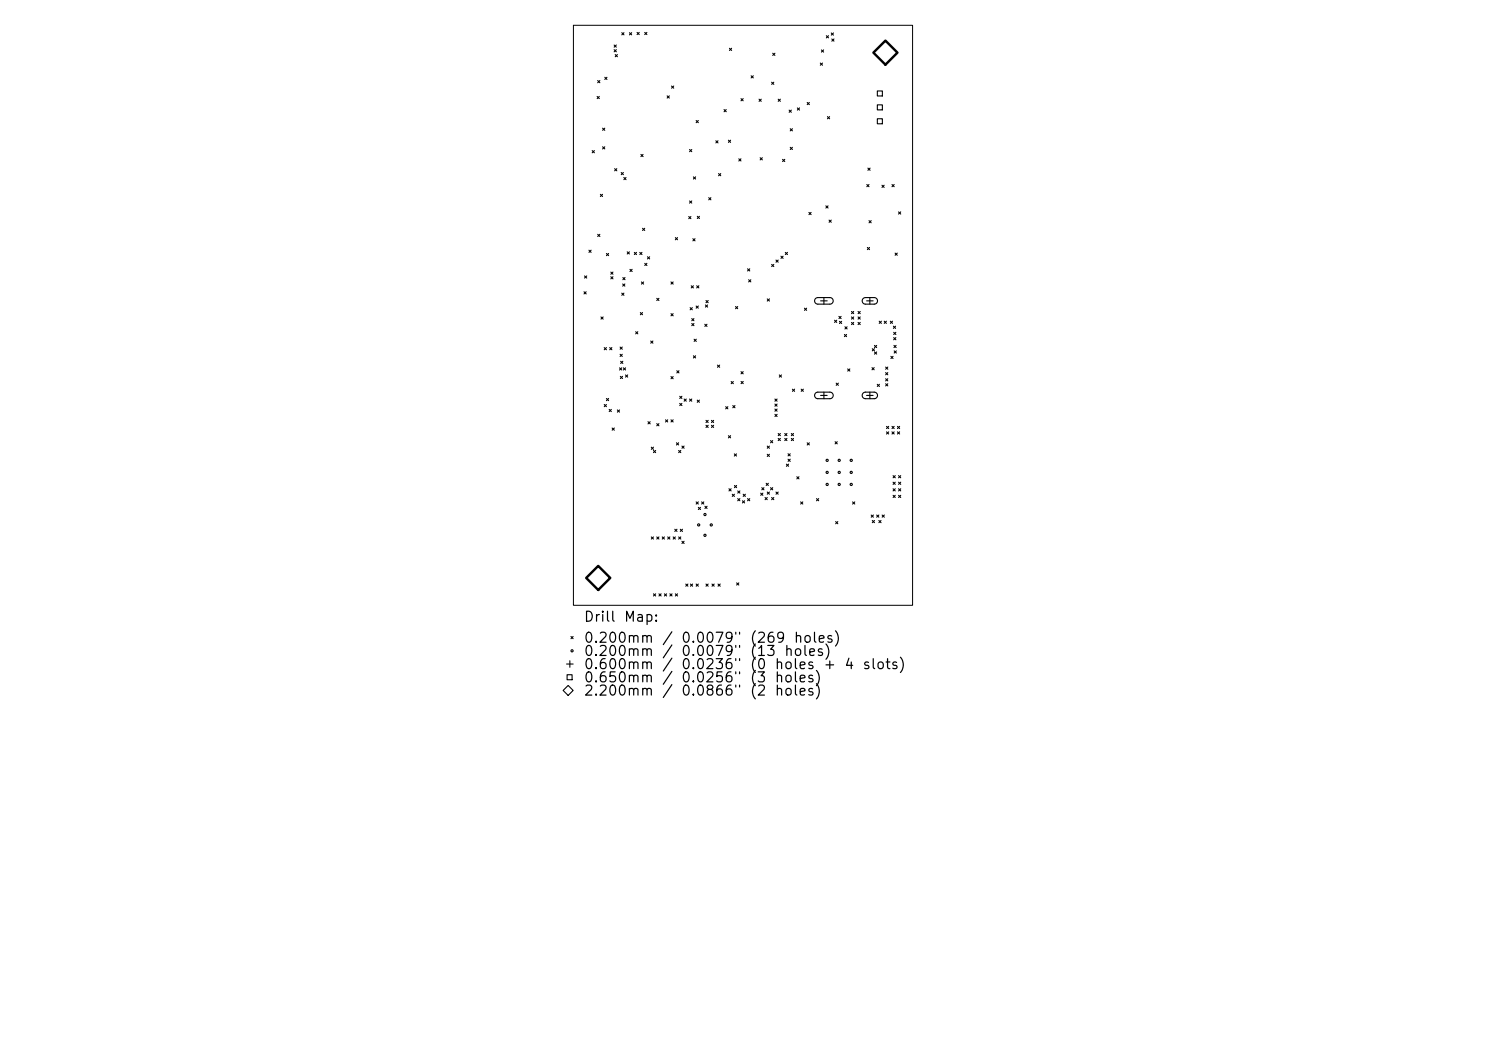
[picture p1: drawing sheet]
<svg xmlns="http://www.w3.org/2000/svg" width="297mm" height="210mm" viewBox="0 0 297 210" stroke-linecap="round" stroke-linejoin="round" font-family="sans-serif">
<defs><g id="words">
<g font-size="2">
<text x="116.6" y="124.7">Drill</text>
<text x="124.6" y="124.7">Map:</text>
<text x="116.6" y="128.9">0.200mm</text>
<text x="116.6" y="131.6">0.200mm</text>
<text x="132.2" y="128.9">/</text>
<text x="136" y="128.9">0.0079&quot;</text>
<text x="136" y="131.6">0.0079&quot;</text>
<text x="149.7" y="128.9">(269</text>
<text x="149.7" y="131.6">(13</text>
<text x="158.5" y="128.9">holes)</text>
<text x="116.6" y="134.2">0.600mm</text>
<text x="116.6" y="136.9">0.650mm</text>
<text x="132.2" y="136.9">/</text>
<text x="136" y="134.2">0.0236&quot;</text>
<text x="136" y="136.9">0.0256&quot;</text>
<text x="149.7" y="134.2">(0</text>
<text x="149.7" y="136.9">(3</text>
<text x="154.7" y="134.2">holes</text>
<text x="154.7" y="136.9">holes)</text>
<text x="164.4" y="134.2">+</text>
<text x="168.6" y="134.2">4</text>
<text x="172.2" y="134.2">slots)</text>
<text x="116.6" y="139.5">2.200mm</text>
<text x="136" y="139.5">0.0866&quot;</text>
<text x="149.7" y="139.5">(2</text>
</g>
</g></defs>
<path d="M114.6 5.1h67.8v115.8h-67.8z" fill="none" stroke="#000" stroke-width=".2"/>
<g fill="none" stroke="#000" stroke-width=".22">
<path d="M119.3 19.3l.5 .4M119.5 16.1l.4 .4M119.8 19.3l-.5 .4M119.9 16.1l-.4 .4M120.9 15.4l.4 .5M121.3 15.4l-.4 .5M122.7 9l.5 .4M122.7 9.9l.5 .5M123 10.9l.4 .4M123.2 9l-.5 .4M123.2 9.9l-.5 .5M123.4 10.9l-.4 .4"/>
<path d="M124.3 6.5l.4 .5M124.7 6.5l-.4 .5M125.8 6.5l.4 .5M126.2 6.5l-.4 .5M127.3 6.5l.5 .4M127.8 6.5l-.5 .4M128.9 6.5l.4 .4M129.3 6.5l-.4 .4M133.3 19.2l.5 .4M133.8 19.2l-.5 .4M134.2 17.2l.5 .4M134.7 17.2l-.5 .4"/>
<path d="M145.8 9.6l.4 .5M146.2 9.6l-.4 .5M148.1 19.7l.4 .4M148.5 19.7l-.4 .4M150.1 15.1l.5 .5M150.6 15.1l-.5 .5M151.7 19.8l.4 .5M152.1 19.8l-.4 .5M154.2 16.4l.5 .5M154.4 10.6l.5 .5M154.7 16.4l-.5 .5M154.9 10.6l-.5 .5"/>
<path d="M155.5 19.8l.5 .5M156 19.8l-.5 .5M164 12.6l.4 .4M164.2 10l.4 .4M164.4 12.6l-.4 .4M164.6 10l-.4 .4M165.2 7.1l.4 .5M165.6 7.1l-.4 .5M166.1 6.6l.5 .4M166.3 7.8l.4 .4M166.6 6.6l-.5 .4M166.7 7.8l-.4 .4"/>
<path d="M175.4 18.2h1v1h-1zM118.4 30.1l.4 .4M118.8 30.1l-.4 .4M120 38.8l.4 .5M120.4 38.8l-.4 .5M120.4 25.6l.5 .4M120.4 29.3l.5 .5M120.9 25.6l-.5 .4M120.9 29.3l-.5 .5M122.8 33.7l.5 .4M123.3 33.7l-.5 .4M124.2 34.5l.4 .4"/>
<path d="M124.6 34.5l-.4 .4M124.7 35.5l.4 .4M125.1 35.5l-.4 .4M128.1 30.9l.4 .4M128.5 30.9l-.4 .4M137.8 29.9l.5 .4M138.3 29.9l-.5 .4M138.6 35.3l.4 .5M139 35.3l-.4 .5M139.1 24.1l.5 .4M139.6 24.1l-.5 .4M141.7 39.5l.4 .4"/>
<path d="M142.1 39.5l-.4 .4M143.1 28.1l.4 .5M143.5 28.1l-.4 .5M143.6 34.7l.5 .4M144.1 34.7l-.5 .4M144.7 21.9l.4 .4M145.1 21.9l-.4 .4M145.6 28l.4 .5M146 28l-.4 .5M147.7 31.7l.4 .5M148.1 31.7l-.4 .5M151.9 31.5l.5 .5"/>
<path d="M152.4 31.5l-.5 .5M156.4 31.8l.4 .5M156.8 31.8l-.4 .5M157.7 22l.5 .4M157.9 25.7l.5 .5M157.9 29.4l.5 .5M158.2 22l-.5 .4M158.4 25.7l-.5 .5M158.4 29.4l-.5 .5M159.4 21.6l.4 .4M159.8 21.6l-.4 .4M161.3 20.5l.5 .4"/>
<path d="M161.8 20.5l-.5 .4M165.4 23.3l.4 .4M165.8 23.3l-.4 .4M173.2 36.9l.5 .4M173.5 33.6l.4 .4M173.7 36.9l-.5 .4M173.9 33.6l-.4 .4M175.4 21h1v1h-1zM175.4 23.7h1v1h-1zM176.3 37l.4 .5M176.7 37l-.4 .5M178.3 36.9l.4 .4"/>
<path d="M178.7 36.9l-.4 .4M116.7 58.3l.5 .4M116.8 55.1l.5 .5M117.2 58.3l-.5 .4M117.3 55.1l-.5 .5M117.7 50l.4 .4M118.1 50l-.4 .4M119.5 46.8l.4 .5M119.9 46.8l-.4 .5M121.2 50.6l.4 .5M121.6 50.6l-.4 .5M122.1 54.4l.4 .4"/>
<path d="M122.1 55.3l.4 .4M122.5 54.4l-.4 .4M122.5 55.3l-.4 .4M124.3 58.6l.4 .4M124.5 56.7l.4 .5M124.5 55.5l.4 .4M124.7 58.6l-.4 .4M124.9 56.7l-.4 .5M124.9 55.5l-.4 .4M125.4 50.3l.4 .5M125.8 50.3l-.4 .5M125.9 53.8l.4 .5"/>
<path d="M126.3 53.8l-.4 .5M126.8 50.4l.4 .5M127.2 50.4l-.4 .5M127.9 50.4l.4 .5M128.2 56.3l.4 .5M128.3 50.4l-.4 .5M128.4 45.6l.5 .5M128.6 56.3l-.4 .5M128.9 45.6l-.5 .5M128.9 52.6l.4 .5M129.3 52.6l-.4 .5M129.4 51.3l.4 .4"/>
<path d="M129.8 51.3l-.4 .4M131.3 59.6l.4 .5M131.7 59.6l-.4 .5M134.1 56.3l.4 .5M134.5 56.3l-.4 .5M135 47.5l.4 .4M135.4 47.5l-.4 .4M137.7 43.3l.4 .4M137.8 40.2l.5 .4M138.1 43.3l-.4 .4M138.2 57.1l.4 .4M138.3 40.2l-.5 .4"/>
<path d="M138.5 47.7l.4 .4M138.6 57.1l-.4 .4M138.9 47.7l-.4 .4M139.2 57.1l.5 .4M139.4 43.2l.4 .5M139.7 57.1l-.5 .4M139.8 43.2l-.4 .5M149.4 53.7l.5 .4M149.6 55.9l.5 .4M149.9 53.7l-.5 .4M150.1 55.9l-.5 .4M153.3 59.7l.5 .5"/>
<path d="M153.8 59.7l-.5 .5M154.2 52.8l.5 .5M154.7 52.8l-.5 .5M155.1 52l.4 .4M155.5 52l-.4 .4M156.1 51.2l.4 .4M156.5 51.2l-.4 .4M157 50.4l.4 .5M157.4 50.4l-.4 .5M161.7 42.4l.4 .5M162.1 42.4l-.4 .5M163 59.7l.4-.2h2.5a.66 .66 0 0 1 .6 .6 .66 .66 0 0 1-.6 .7h-2.4a.66 .66 0 0 1-.6-.4 .66 .66 0 0 1 .1-.7z"/>
<path d="M164.7 59.5v1.3M165.1 41.1l.4 .5M165.5 41.1l-.4 .5M165.7 44l.4 .4M166.1 44l-.4 .4M172.5 59.7l.4-.2h1.8a.66 .66 0 0 1 .7 .6 .66 .66 0 0 1-.7 .7h-1.7a.66 .66 0 0 1-.6-.4 .66 .66 0 0 1 .1-.7zM173.4 49.4l.4 .5M173.7 44.1l.4 .4M173.8 49.4l-.4 .5M173.9 59.5v1.3M174.1 44.1l-.4 .4M178.9 50.6l.4 .4"/>
<path d="M179.3 50.6l-.4 .4M179.6 42.3l.4 .5M180 42.3l-.4 .5M120.1 63.3l.4 .5M120.5 63.3l-.4 .5M120.8 69.5l.4 .4M121.2 69.5l-.4 .4M121.2 79.6l.4 .5M121.6 79.6l-.4 .5M121.9 69.5l.4 .4M122.3 69.5l-.4 .4M123.8 73.5l.5 .4"/>
<path d="M123.9 69.3l.5 .5M123.9 70.8l.5 .4M124 75.2l.4 .4M124 72.2l.5 .4M124.3 73.5l-.5 .4M124.4 69.3l-.5 .5M124.4 70.8l-.5 .4M124.4 75.2l-.4 .4M124.5 72.2l-.5 .4M124.6 73.5l.4 .4M125 74.9l.5 .5M125 73.5l-.4 .4"/>
<path d="M125.5 74.9l-.5 .5M127 66.3l.5 .4M127.5 66.3l-.5 .4M128 62.5l.4 .4M128.4 62.5l-.4 .4M130.1 68.1l.4 .5M130.5 68.1l-.4 .5M134.1 62.7l.4 .4M134.1 75.2l.4 .5M134.5 62.7l-.4 .4M134.5 75.2l-.4 .5M135.3 74.1l.4 .4"/>
<path d="M135.7 74.1l-.4 .4M135.9 79.2l.4 .4M136.3 79.2l-.4 .4M136.7 79.7l.5 .5M137.2 79.7l-.5 .5M137.8 79.7l.5 .5M137.9 61.5l.5 .4M138.3 79.7l-.5 .5M138.3 63.7l.4 .4M138.3 64.6l.4 .5M138.4 61.5l-.5 .4M138.6 71.1l.4 .4"/>
<path d="M138.7 63.7l-.4 .4M138.7 64.6l-.4 .5M138.7 67.8l.5 .4M139 71.1l-.4 .4M139.1 61.1l.5 .5M139.2 67.8l-.5 .4M139.4 79.9l.4 .5M139.6 61.1l-.5 .5M139.8 79.9l-.4 .5M140.9 64.8l.4 .4M141 60.9l.4 .5M141.1 60.1l.4 .4"/>
<path d="M141.3 64.8l-.4 .4M141.4 60.9l-.4 .5M141.5 60.1l-.4 .4M143.4 73l.4 .4M143.8 73l-.4 .4M146.1 76.2l.5 .5M146.6 76.2l-.5 .5M147 61.3l.4 .4M147.4 61.3l-.4 .4M148.1 74.3l.4 .4M148.1 76.2l.4 .5M148.5 74.3l-.4 .4"/>
<path d="M148.5 76.2l-.4 .5M154.9 79.7l.4 .5M155.3 79.7l-.4 .5M155.8 74.9l.4 .5M156.2 74.9l-.4 .5M158.4 77.8l.4 .4M158.8 77.8l-.4 .4M160.1 77.8l.5 .4M160.6 77.8l-.5 .4M160.8 61.6l.4 .4M161.2 61.6l-.4 .4M163 78.5l.4-.1h2.5a.66 .66 0 0 1 .6 .6 .66 .66 0 0 1-.6 .7h-2.4a.66 .66 0 0 1-.6-.4 .66 .66 0 0 1 .1-.8z"/>
<path d="M164 60.1h1.3M164 79h1.3M164.7 78.4v1.3M166.8 64l.4 .4M167.1 76.6l.5 .4M167.2 64l-.4 .4M167.6 76.6l-.5 .4M167.7 63.2l.4 .5M167.8 64.2l.4 .4M168.1 63.2l-.4 .5M168.2 64.2l-.4 .4M168.8 66.8l.4 .5"/>
<path d="M168.9 65.3l.4 .4M169.2 66.8l-.4 .5M169.3 65.3l-.4 .4M169.4 73.7l.5 .5M169.9 73.7l-.5 .5M170.2 62.2l.4 .5M170.2 63.3l.4 .5M170.2 64.4l.4 .5M170.6 64.4l-.4 .5M170.6 62.2l-.4 .5M170.6 63.3l-.4 .5M171.5 62.2l.4 .5"/>
<path d="M171.5 63.3l.4 .5M171.5 64.4l.4 .5M171.9 62.2l-.4 .5M171.9 63.3l-.4 .5M171.9 64.4l-.4 .5M172.5 78.5l.4-.1h1.8a.66 .66 0 0 1 .7 .6 .66 .66 0 0 1-.7 .7h-1.7a.66 .66 0 0 1-.6-.4 .66 .66 0 0 1 .1-.8zM173.2 60.1h1.3M173.2 79h1.3M173.9 78.4v1.3M174.3 73.5l.4 .4M174.3 69.7l.5 .4M174.7 73.5l-.4 .4"/>
<path d="M174.8 69l.4 .5M174.8 69.7l-.5 .4M174.8 70.3l.4 .5M175.2 70.3l-.4 .5M175.2 69l-.4 .5M175.3 76.8l.5 .4M175.7 64.2l.5 .4M175.8 76.8l-.5 .4M176.2 64.2l-.5 .4M176.7 64.2l.5 .4M177 73.3l.4 .5M177 74.5l.4 .4"/>
<path d="M177 75.7l.4 .4M177 76.7l.4 .4M177.2 64.2l-.5 .4M177.4 73.3l-.4 .5M177.4 74.5l-.4 .4M177.4 76.7l-.4 .4M177.4 75.7l-.4 .4M177.9 64.2l.5 .4M178.1 71.2l.4 .4M178.4 64.2l-.5 .4M178.5 71.2l-.4 .4M178.6 65.2l.4 .4"/>
<path d="M178.6 66.4l.5 .4M178.6 67.5l.5 .4M178.7 69l.4 .5M178.7 70.1l.5 .4M179 65.2l-.4 .4M179.1 66.4l-.5 .4M179.1 67.5l-.5 .4M179.1 69l-.4 .5M179.2 70.1l-.5 .4M120.8 80.8l.4 .5M121.2 80.8l-.4 .5M121.8 81.8l.4 .4"/>
<path d="M122.2 81.8l-.4 .4M122.3 85.5l.5 .5M122.8 85.5l-.5 .5M123.4 81.9l.4 .5M123.8 81.9l-.4 .5M129.5 84.3l.5 .4M130 84.3l-.5 .4M130.2 89.4l.4 .4M130.6 90l.4 .4M130.6 89.4l-.4 .4M131 90l-.4 .4M131.3 84.7l.4 .4"/>
<path d="M131.7 84.7l-.4 .4M133 83.9l.5 .4M133.5 83.9l-.5 .4M134.1 83.9l.4 .4M134.5 83.9l-.4 .4M135.2 88.5l.4 .4M135.6 88.5l-.4 .4M135.6 90l.5 .4M135.9 80.6l.4 .4M136.1 90l-.5 .4M136.3 80.6l-.4 .4M136.3 89.1l.4 .5"/>
<path d="M136.7 89.1l-.4 .5M141.1 84l.4 .4M141.1 85l.4 .4M141.5 84l-.4 .4M141.5 85l-.4 .4M142.2 84l.4 .4M142.2 85l.4 .4M142.6 84l-.4 .4M142.6 85l-.4 .4M145 81.3l.5 .4M145.5 81.3l-.5 .4M145.6 87.1l.4 .4"/>
<path d="M145.7 97.7l.4 .4M146 87.1l-.4 .4M146.1 97.7l-.4 .4M146.4 98.8l.4 .4M146.5 81l.4 .5M146.8 90.7l.4 .4M146.8 98.8l-.4 .4M146.8 97l.4 .4M146.9 81l-.4 .5M147.2 90.7l-.4 .4M147.2 97l-.4 .4M147.4 98.1l.5 .4"/>
<path d="M147.4 99.6l.5 .5M147.9 98.1l-.5 .4M147.9 99.6l-.5 .5M148.5 98.8l.5 .4M149 98.8l-.5 .4M149.4 99.6l.5 .5M149.9 99.6l-.5 .5M152 98.5l.5 .5M152.3 97.4l.4 .5M152.5 98.5l-.5 .5M152.7 97.4l-.4 .5M152.9 99.4l.4 .4"/>
<path d="M153.1 96.6l.5 .4M153.3 99.4l-.4 .4M153.3 89.1l.5 .5M153.3 90.8l.5 .4M153.3 98.3l.5 .5M153.6 96.6l-.5 .4M153.8 89.1l-.5 .5M153.8 90.8l-.5 .4M153.8 98.3l-.5 .5M154 88l.4 .5M154 97.4l.4 .5M154.2 99.4l.5 .4"/>
<path d="M154.4 97.4l-.4 .5M154.4 88l-.4 .5M154.7 99.4l-.5 .4M154.9 80.7l.4 .5M154.9 81.7l.4 .5M154.9 82.8l.4 .4M155.1 98.3l.4 .5M155.3 80.7l-.4 .5M155.3 81.7l-.4 .5M155.3 82.8l-.4 .4M155.5 98.3l-.4 .5M155.5 86.6l.5 .5"/>
<path d="M155.5 87.6l.5 .4M156 86.6l-.5 .5M156 87.6l-.5 .4M156.8 86.6l.5 .5M156.8 87.6l.5 .4M157.2 92.7l.4 .5M157.3 87.6l-.5 .4M157.3 86.6l-.5 .5M157.5 90.7l.4 .4M157.5 91.8l.4 .4M157.6 92.7l-.4 .5M157.9 91.8l-.4 .4"/>
<path d="M157.9 90.7l-.4 .4M158.2 86.6l.4 .5M158.2 87.6l.4 .4M158.6 86.6l-.4 .5M158.6 87.6l-.4 .4M159.3 95.3l.4 .4M159.7 95.3l-.4 .4M161.3 88.5l.5 .4M161.8 88.5l-.5 .4M163.2 99.6l.4 .5M163.6 99.6l-.4 .5M166.9 88.3l.4 .4"/>
<path d="M167.3 88.3l-.4 .4M177.2 86.3l.4 .4M177.2 85.2l.4 .4M177.6 85.2l-.4 .4M177.6 86.3l-.4 .4M178.3 86.3l.4 .4M178.3 85.2l.4 .4M178.5 95l.4 .5M178.5 96.3l.4 .5M178.5 97.7l.4 .4M178.5 99l.4 .4M178.7 85.2l-.4 .4"/>
<path d="M178.7 86.3l-.4 .4M178.9 95l-.4 .5M178.9 96.3l-.4 .5M178.9 97.7l-.4 .4M178.9 99l-.4 .4M179.4 86.3l.4 .4M179.4 85.2l.4 .4M179.6 95l.4 .5M179.6 96.3l.4 .5M179.6 97.7l.4 .4M179.6 99l.4 .4M179.8 85.2l-.4 .4"/>
<path d="M179.8 86.3l-.4 .4M180 95l-.4 .5M180 96.3l-.4 .5M180 97.7l-.4 .4M180 99l-.4 .4M130.2 107.3l.4 .4M130.6 107.3l-.4 .4M130.6 118.7l.4 .4M131 118.7l-.4 .4M131.3 107.3l.4 .4M131.7 107.3l-.4 .4M131.7 118.7l.4 .4"/>
<path d="M132.1 118.7l-.4 .4M132.4 107.3l.4 .4M132.8 107.3l-.4 .4M132.8 118.7l.4 .4M133.2 118.7l-.4 .4M133.5 107.3l.4 .4M133.9 107.3l-.4 .4M133.9 118.7l.4 .4M134.3 118.7l-.4 .4M134.5 107.3l.5 .4M134.9 105.8l.4 .4M135 107.3l-.5 .4"/>
<path d="M135 118.7l.4 .4M135.3 105.8l-.4 .4M135.4 118.7l-.4 .4M135.6 107.3l.5 .4M136 105.8l.4 .4M136.1 107.3l-.5 .4M136.3 108.2l.4 .4M136.4 105.8l-.4 .4M136.7 108.2l-.4 .4M137.1 116.7l.4 .4M137.5 116.7l-.4 .4M138 116.7l.4 .4"/>
<path d="M138.4 116.7l-.4 .4M139.1 100.3l.5 .4M139.1 116.7l.5 .4M139.6 100.3l-.5 .4M139.6 116.7l-.5 .4M139.6 101.4l.4 .4M140 101.4l-.4 .4M140.2 100.3l.5 .4M140.7 100.3l-.5 .4M140.9 101.2l.4 .4M141.1 116.7l.4 .4M141.3 101.2l-.4 .4"/>
<path d="M141.5 116.7l-.4 .4M142.3 116.7l.4 .4M142.7 116.7l-.4 .4M143.5 116.7l.4 .4M143.9 116.7l-.4 .4M147.2 116.5l.5 .4M147.7 116.5l-.5 .4M148.4 100.1l.4 .4M148.8 100.1l-.4 .4M160 100.3l.5 .4M160.5 100.3l-.5 .4M167 104.2l.5 .5"/>
<path d="M167.5 104.2l-.5 .5M170.4 100.3l.4 .4M170.8 100.3l-.4 .4M174.1 102.9l.5 .4M174.3 104l.5 .4M174.6 102.9l-.5 .4M174.8 104l-.5 .4M175.2 102.9l.5 .4M175.7 104l.4 .4M175.7 102.9l-.5 .4M176.1 104l-.4 .4M176.3 102.9l.4 .4"/>
<path d="M176.7 102.9l-.4 .4M113.2 132.7h1.4M113.3 134.8h1v1h-1zM113.6 137l1 1-1 1-1-1zM113.9 132v1.3M114.1 127.2l.5 .4M114.6 127.2l-.5 .4"/>
<circle cx="165.3" cy="92" r=".22"/>
<circle cx="165.3" cy="96.8" r=".22"/>
<circle cx="165.3" cy="94.4" r=".22"/>
<circle cx="167.7" cy="92" r=".22"/>
<circle cx="167.7" cy="94.4" r=".22"/>
<circle cx="167.7" cy="96.8" r=".22"/>
<circle cx="170.1" cy="96.8" r=".22"/>
<circle cx="170.1" cy="92" r=".22"/>
<circle cx="170.1" cy="94.4" r=".22"/>
<circle cx="139.6" cy="104.9" r=".22"/>
<circle cx="140.9" cy="102.8" r=".22"/>
<circle cx="140.9" cy="107" r=".22"/>
<circle cx="142.2" cy="104.9" r=".22"/>
<circle cx="114.3" cy="130" r=".22"/>
</g>
<path d="M174.6 10.5l2.4-2.4 2.4 2.4-2.4 2.4zM117.2 115.5l2.4-2.4 2.4 2.4-2.4 2.4z" fill="none" stroke="#000" stroke-width=".48"/>
<use href="#words"/>
</svg>
